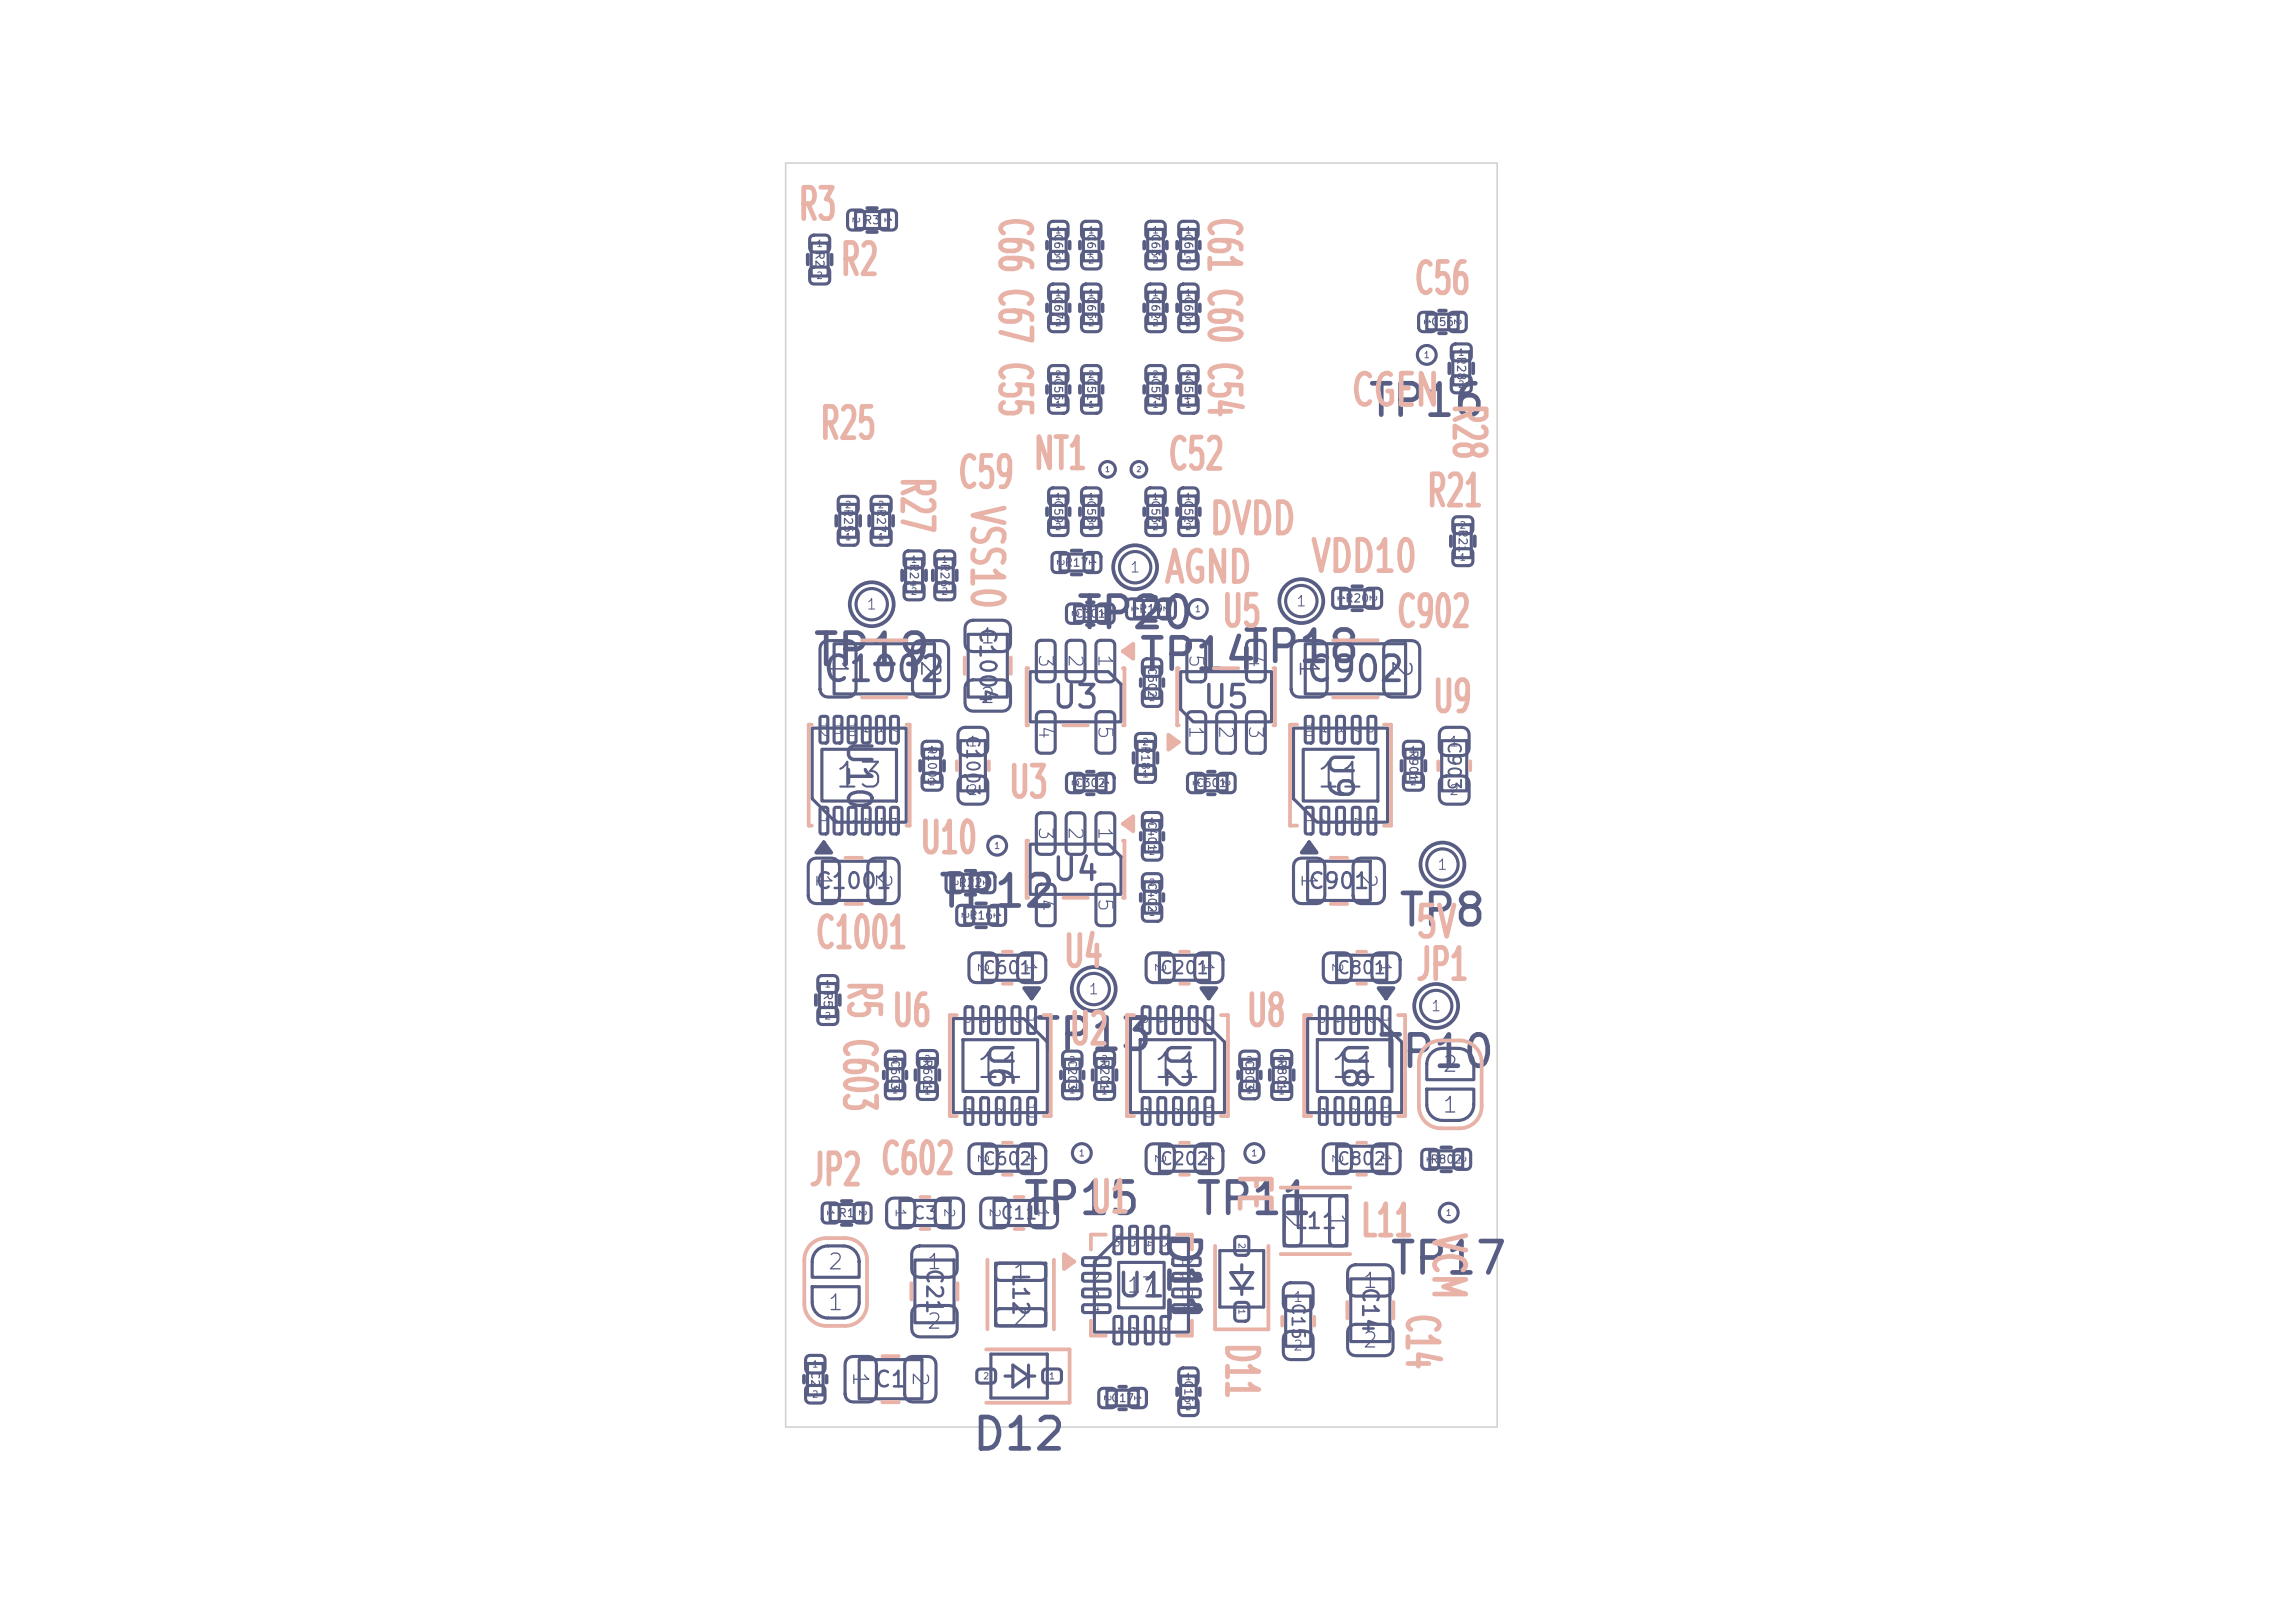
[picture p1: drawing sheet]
<svg xmlns="http://www.w3.org/2000/svg" width="297mm" height="210mm" viewBox="0 0 297 210" stroke-linecap="round" stroke-linejoin="round" font-family="sans-serif">
<defs><g id="words">
<g font-size="4.1" fill="#e8b2a7">
<text x="103.2" y="29.5">R3</text>
<text x="128.3" y="27.9" transform="rotate(90 128.3 27.9)">C66 C67 C55</text>
<text x="155.3" y="27.9" transform="rotate(90 155.3 27.9)">C61 C60 C54</text>
<text x="108.6" y="36.7">R2</text>
<text x="182.9" y="39.1">C56</text>
<text x="174.7" y="53.6">CGEN</text>
<text x="187" y="52.1" transform="rotate(90 187 52.1)">R28</text>
<text x="106" y="57.9">R25</text>
<text x="115.6" y="61.6" transform="rotate(90 115.6 61.6)">R27</text>
<text x="123.8" y="64.2">C59</text>
<text x="124.7" y="65.2" transform="rotate(90 124.7 65.2)">VSS10</text>
<text x="133.6" y="61.8">NT1</text>
<text x="151" y="61.8">C52</text>
<text x="156.4" y="70.2">DVDD</text>
<text x="184.5" y="66.6">R21</text>
<text x="150.5" y="76.5">AGND</text>
<text x="169.5" y="75.1">VDD10</text>
<text x="158" y="82.2">U5</text>
<text x="180.6" y="82.2">C902</text>
<text x="185.3" y="93.2">U9</text>
<text x="130.4" y="104.3">U3</text>
<text x="118.9" y="111.5">U10</text>
<text x="105.4" y="123.8">C1001</text>
<text x="183" y="122.4">5V</text>
<text x="108.7" y="126.8" transform="rotate(90 108.7 126.8)">R5</text>
<text x="137.5" y="126.2">U4</text>
<text x="183.1" y="127.9">JP1</text>
<text x="108.2" y="134.2" transform="rotate(90 108.2 134.2)">C603</text>
<text x="115.3" y="133.9">U6</text>
<text x="138.3" y="136.2">U2</text>
<text x="161.2" y="133.9">U8</text>
<text x="104.6" y="154.4">JP2</text>
<text x="113.8" y="153">C602</text>
<text x="159.3" y="151.6" transform="rotate(90 159.3 151.6)">FE</text>
<text x="141" y="158">U1</text>
<text x="176" y="161">L11</text>
<text x="184.4" y="159.3" transform="rotate(90 184.4 159.3)">VCM</text>
<text x="157.6" y="173.6" transform="rotate(90 157.6 173.6)">D11</text>
<text x="181" y="169.8" transform="rotate(90 181 169.8)">C14</text>
</g>
<g font-size="4.1" fill="#585d84">
<text x="176.8" y="54.9">TP16</text>
<text x="139.1" y="82.4">TP20</text>
<text x="105" y="87.1">TP19</text>
<text x="147.2" y="87.8">TP14</text>
<text x="160.6" y="86.7">TP18</text>
<text x="121.2" y="118.4">TP12</text>
<text x="180.8" y="120.8">TP8</text>
<text x="133.7" y="136.9">TP13</text>
<text x="178" y="139.1">TP10</text>
<text x="132.2" y="158.2">TP15</text>
<text x="150.1" y="159.2" transform="rotate(90 150.1 159.2)">D11</text>
<text x="154.5" y="158.2">TP11</text>
<text x="179.6" y="165.9">TP17</text>
<text x="125.6" y="188.6">D12</text>
</g>
<g font-size="3.2" fill="#585d84">
<text x="106.3" y="89">C1002</text>
<text x="168.8" y="89">C902</text>
<text x="107.8" y="102.8">13</text>
<text x="170.1" y="102.8">11</text>
<text x="126.1" y="140.3">11</text>
<text x="149" y="140.3">11</text>
<text x="171.9" y="140.3">11</text>
</g>
<g font-size="3" fill="#585d84">
<text x="108.9" y="95.5" transform="rotate(90 108.9 95.5)">U10</text>
<text x="171.2" y="97" transform="rotate(90 171.2 97)">U9</text>
<text x="127.1" y="134.5" transform="rotate(90 127.1 134.5)">U6</text>
<text x="150.1" y="134.5" transform="rotate(90 150.1 134.5)">U2</text>
<text x="173" y="134.5" transform="rotate(90 173 134.5)">U8</text>
<text x="144.4" y="168.6">U1</text>
</g>
<g font-size="2.9" fill="#585d84">
<text x="136" y="92.4">U3</text>
<text x="155.5" y="92.4">U5</text>
<text x="136" y="114.7">U4</text>
</g>
<g font-size="2.4" fill="#585d84">
<text x="106.6" y="85.1" transform="rotate(90 106.6 85.1)">1</text>
<text x="118.6" y="85.1" transform="rotate(90 118.6 85.1)">2</text>
<text x="167.6" y="85.1" transform="rotate(90 167.6 85.1)">1</text>
<text x="179.5" y="85.1" transform="rotate(90 179.5 85.1)">2</text>
</g>
<g font-size="2.2" fill="#585d84">
<text x="165.6" y="156.7" transform="rotate(90 165.6 156.7)">2</text>
<text x="171.5" y="156.7" transform="rotate(90 171.5 156.7)">1</text>
<text x="130.8" y="166.2">1</text>
<text x="130.8" y="172.1">2</text>
</g>
<g font-size="2" fill="#585d84">
<text x="126.3" y="81.1" transform="rotate(90 126.3 81.1)">C1004</text>
<text x="126.7" y="83.8">1</text>
<text x="126.7" y="91.5">2</text>
<text x="105.1" y="112.8" transform="rotate(90 105.1 112.8)">1</text>
<text x="112.8" y="112.8" transform="rotate(90 112.8 112.8)">2</text>
<text x="167.9" y="112.8" transform="rotate(90 167.9 112.8)">1</text>
<text x="175.6" y="112.8" transform="rotate(90 175.6 112.8)">2</text>
<text x="105.4" y="115.5">C1001</text>
<text x="169.2" y="115.5">C901</text>
<text x="186.5" y="139.2">2</text>
<text x="186.5" y="144.5">1</text>
<text x="167.3" y="159.5">L11</text>
<text x="107" y="164.8">2</text>
<text x="119.4" y="163.9" transform="rotate(90 119.4 163.9)">C21</text>
<text x="119.8" y="164.7">1</text>
<text x="130.6" y="164.5" transform="rotate(90 130.6 164.5)">L12</text>
<text x="145.6" y="167.8">17</text>
<text x="175.8" y="166.4" transform="rotate(90 175.8 166.4)">C14</text>
<text x="176.2" y="167.2">1</text>
<text x="107" y="170.1">1</text>
<text x="119.8" y="172.4">2</text>
<text x="109.9" y="177.3" transform="rotate(90 109.9 177.3)">1</text>
<text x="113.1" y="180">C1</text>
<text x="117.6" y="177.3" transform="rotate(90 117.6 177.3)">2</text>
<text x="176.2" y="174.9">2</text>
</g>
<g font-size="1.8" fill="#585d84">
<text x="134" y="84.5" transform="rotate(90 134 84.5)">3</text>
<text x="137.8" y="84.5" transform="rotate(90 137.8 84.5)">2</text>
<text x="141.7" y="84.5" transform="rotate(90 141.7 84.5)">1</text>
<text x="153.5" y="84.5" transform="rotate(90 153.5 84.5)">5</text>
<text x="161.2" y="84.5" transform="rotate(90 161.2 84.5)">4</text>
<text x="134" y="93.7" transform="rotate(90 134 93.7)">4</text>
<text x="141.7" y="93.7" transform="rotate(90 141.7 93.7)">5</text>
<text x="153.5" y="93.7" transform="rotate(90 153.5 93.7)">1</text>
<text x="157.3" y="93.7" transform="rotate(90 157.3 93.7)">2</text>
<text x="161.2" y="93.7" transform="rotate(90 161.2 93.7)">3</text>
<text x="134" y="106.8" transform="rotate(90 134 106.8)">3</text>
<text x="137.8" y="106.8" transform="rotate(90 137.8 106.8)">2</text>
<text x="141.7" y="106.8" transform="rotate(90 141.7 106.8)">1</text>
<text x="134" y="116.1" transform="rotate(90 134 116.1)">4</text>
<text x="141.7" y="116.1" transform="rotate(90 141.7 116.1)">5</text>
</g>
<g font-size="1.6" fill="#585d84">
<text x="124.7" y="95" transform="rotate(90 124.7 95)">C1003</text>
<text x="187" y="95.8" transform="rotate(90 187 95.8)">C903</text>
<text x="127.1" y="126.4">C601</text>
<text x="150" y="126.4">C201</text>
<text x="172.9" y="126.4">C801</text>
<text x="127.1" y="151.2">C602</text>
<text x="150" y="151.2">C202</text>
<text x="172.9" y="151.2">C802</text>
<text x="118" y="158.2">C3</text>
<text x="129.4" y="158.2">C11</text>
<text x="166.8" y="168.4" transform="rotate(90 166.8 168.4)">C15</text>
</g>
<g font-size="1.4" fill="#585d84">
<text x="146.1" y="74.4">1</text>
<text x="112" y="79.2">1</text>
<text x="167.6" y="78.8">1</text>
<text x="185.9" y="112.9">1</text>
<text x="140.8" y="129">1</text>
<text x="185.1" y="131.2">1</text>
</g>
<g font-size="1.3" fill="#585d84">
<text x="125.2" y="96.9">1</text>
<text x="187.5" y="96.9">1</text>
<text x="125.2" y="103.2">2</text>
<text x="187.5" y="103.2">2</text>
<text x="126.2" y="124.5" transform="rotate(90 126.2 124.5)">2</text>
<text x="132.5" y="124.5" transform="rotate(90 132.5 124.5)">1</text>
<text x="149.2" y="124.5" transform="rotate(90 149.2 124.5)">2</text>
<text x="155.5" y="124.5" transform="rotate(90 155.5 124.5)">1</text>
<text x="172.1" y="124.5" transform="rotate(90 172.1 124.5)">2</text>
<text x="178.4" y="124.5" transform="rotate(90 178.4 124.5)">1</text>
<text x="126.2" y="149.2" transform="rotate(90 126.2 149.2)">2</text>
<text x="132.5" y="149.2" transform="rotate(90 132.5 149.2)">1</text>
<text x="149.2" y="149.2" transform="rotate(90 149.2 149.2)">2</text>
<text x="155.5" y="149.2" transform="rotate(90 155.5 149.2)">1</text>
<text x="172.1" y="149.2" transform="rotate(90 172.1 149.2)">2</text>
<text x="178.4" y="149.2" transform="rotate(90 178.4 149.2)">1</text>
<text x="115.6" y="156.2" transform="rotate(90 115.6 156.2)">1</text>
<text x="121.9" y="156.2" transform="rotate(90 121.9 156.2)">2</text>
<text x="127.8" y="156.2" transform="rotate(90 127.8 156.2)">2</text>
<text x="134.1" y="156.2" transform="rotate(90 134.1 156.2)">1</text>
<text x="167.3" y="168.8">1</text>
<text x="167.3" y="175.1">2</text>
</g>
<g font-size="1.1" fill="#585d84">
<text x="111.7" y="29.3">R3</text>
<text x="105.3" y="32.4" transform="rotate(90 105.3 32.4)">R2</text>
<text x="188.3" y="46" transform="rotate(90 188.3 46)">R28</text>
<text x="109" y="65.8" transform="rotate(90 109 65.8)">R25</text>
<text x="113.2" y="65.8" transform="rotate(90 113.2 65.8)">R27</text>
<text x="188.5" y="68.4" transform="rotate(90 188.5 68.4)">R21</text>
<text x="117.5" y="72.8" transform="rotate(90 117.5 72.8)">R24</text>
<text x="121.5" y="72.8" transform="rotate(90 121.5 72.8)">R26</text>
<text x="137.7" y="73.6">R17</text>
<text x="147.3" y="79.6">R19</text>
<text x="174" y="78.2">R20</text>
<text x="119.8" y="96.4" transform="rotate(90 119.8 96.4)">R1001</text>
<text x="147.4" y="96.4" transform="rotate(90 147.4 96.4)">R18</text>
<text x="182.1" y="96.9" transform="rotate(90 182.1 96.9)">R901</text>
<text x="124" y="115">R22</text>
<text x="125.3" y="119.2">R16</text>
<text x="106.3" y="128.3" transform="rotate(90 106.3 128.3)">R5</text>
<text x="119.2" y="137" transform="rotate(90 119.2 137)">R601</text>
<text x="142.1" y="137" transform="rotate(90 142.1 137)">R201</text>
<text x="165.1" y="137" transform="rotate(90 165.1 137)">R801</text>
<text x="185" y="150.8">R802</text>
<text x="108.4" y="157.8">R1</text>
</g>
<g font-size="1" fill="#585d84">
<text x="136.2" y="30.1" transform="rotate(90 136.2 30.1)">C66</text>
<text x="140.5" y="30.1" transform="rotate(90 140.5 30.1)">C64</text>
<text x="148.8" y="30.1" transform="rotate(90 148.8 30.1)">C63</text>
<text x="153" y="30.1" transform="rotate(90 153 30.1)">C61</text>
<text x="136.2" y="38.3" transform="rotate(90 136.2 38.3)">C67</text>
<text x="140.5" y="38.3" transform="rotate(90 140.5 38.3)">C65</text>
<text x="148.8" y="38.3" transform="rotate(90 148.8 38.3)">C62</text>
<text x="153" y="38.3" transform="rotate(90 153 38.3)">C60</text>
<text x="185.1" y="42.4">C56</text>
<text x="136.2" y="48.8" transform="rotate(90 136.2 48.8)">C55</text>
<text x="140.5" y="48.8" transform="rotate(90 140.5 48.8)">C51</text>
<text x="148.8" y="48.8" transform="rotate(90 148.8 48.8)">C57</text>
<text x="153" y="48.8" transform="rotate(90 153 48.8)">C54</text>
<text x="136.2" y="64.6" transform="rotate(90 136.2 64.6)">C59</text>
<text x="140.5" y="64.6" transform="rotate(90 140.5 64.6)">C58</text>
<text x="148.8" y="64.6" transform="rotate(90 148.8 64.6)">C53</text>
<text x="153" y="64.6" transform="rotate(90 153 64.6)">C52</text>
<text x="139" y="80.2">C301</text>
<text x="148.3" y="86.3" transform="rotate(90 148.3 86.3)">C502</text>
<text x="105.9" y="93.3" transform="rotate(90 105.9 93.3)">12</text>
<text x="107.7" y="93.3" transform="rotate(90 107.7 93.3)">11</text>
<text x="109.5" y="93.3" transform="rotate(90 109.5 93.3)">10</text>
<text x="111.3" y="93.8" transform="rotate(90 111.3 93.8)">9</text>
<text x="113.2" y="93.8" transform="rotate(90 113.2 93.8)">8</text>
<text x="115" y="93.8" transform="rotate(90 115 93.8)">7</text>
<text x="168.7" y="93.3" transform="rotate(90 168.7 93.3)">10</text>
<text x="170.7" y="93.8" transform="rotate(90 170.7 93.8)">9</text>
<text x="172.7" y="93.8" transform="rotate(90 172.7 93.8)">8</text>
<text x="174.7" y="93.8" transform="rotate(90 174.7 93.8)">7</text>
<text x="176.8" y="93.8" transform="rotate(90 176.8 93.8)">6</text>
<text x="105.9" y="105.6" transform="rotate(90 105.9 105.6)">1</text>
<text x="107.7" y="105.6" transform="rotate(90 107.7 105.6)">2</text>
<text x="109.5" y="105.6" transform="rotate(90 109.5 105.6)">3</text>
<text x="111.3" y="105.6" transform="rotate(90 111.3 105.6)">4</text>
<text x="113.2" y="105.6" transform="rotate(90 113.2 105.6)">5</text>
<text x="115" y="105.6" transform="rotate(90 115 105.6)">6</text>
<text x="139" y="102.1">C302</text>
<text x="148.3" y="106.2" transform="rotate(90 148.3 106.2)">C401</text>
<text x="154.7" y="102.1">C501</text>
<text x="168.7" y="105.6" transform="rotate(90 168.7 105.6)">1</text>
<text x="170.7" y="105.6" transform="rotate(90 170.7 105.6)">2</text>
<text x="172.7" y="105.6" transform="rotate(90 172.7 105.6)">3</text>
<text x="174.7" y="105.6" transform="rotate(90 174.7 105.6)">4</text>
<text x="176.8" y="105.6" transform="rotate(90 176.8 105.6)">5</text>
<text x="148.3" y="114.1" transform="rotate(90 148.3 114.1)">C402</text>
<text x="124.6" y="131.4" transform="rotate(90 124.6 131.4)">5</text>
<text x="126.7" y="131.4" transform="rotate(90 126.7 131.4)">4</text>
<text x="128.7" y="131.4" transform="rotate(90 128.7 131.4)">3</text>
<text x="130.7" y="131.4" transform="rotate(90 130.7 131.4)">2</text>
<text x="132.7" y="131.4" transform="rotate(90 132.7 131.4)">1</text>
<text x="147.6" y="131.4" transform="rotate(90 147.6 131.4)">5</text>
<text x="149.6" y="131.4" transform="rotate(90 149.6 131.4)">4</text>
<text x="151.6" y="131.4" transform="rotate(90 151.6 131.4)">3</text>
<text x="153.6" y="131.4" transform="rotate(90 153.6 131.4)">2</text>
<text x="155.7" y="131.4" transform="rotate(90 155.7 131.4)">1</text>
<text x="170.5" y="131.4" transform="rotate(90 170.5 131.4)">5</text>
<text x="172.5" y="131.4" transform="rotate(90 172.5 131.4)">4</text>
<text x="174.5" y="131.4" transform="rotate(90 174.5 131.4)">3</text>
<text x="176.6" y="131.4" transform="rotate(90 176.6 131.4)">2</text>
<text x="178.6" y="131.4" transform="rotate(90 178.6 131.4)">1</text>
<text x="115.1" y="137" transform="rotate(90 115.1 137)">C603</text>
<text x="138" y="137" transform="rotate(90 138 137)">C203</text>
<text x="160.9" y="137" transform="rotate(90 160.9 137)">C803</text>
<text x="124.6" y="143.2" transform="rotate(90 124.6 143.2)">6</text>
<text x="126.7" y="143.2" transform="rotate(90 126.7 143.2)">7</text>
<text x="128.7" y="143.2" transform="rotate(90 128.7 143.2)">8</text>
<text x="130.7" y="143.2" transform="rotate(90 130.7 143.2)">9</text>
<text x="132.7" y="142.7" transform="rotate(90 132.7 142.7)">10</text>
<text x="147.6" y="143.2" transform="rotate(90 147.6 143.2)">6</text>
<text x="149.6" y="143.2" transform="rotate(90 149.6 143.2)">7</text>
<text x="151.6" y="143.2" transform="rotate(90 151.6 143.2)">8</text>
<text x="153.6" y="143.2" transform="rotate(90 153.6 143.2)">9</text>
<text x="155.7" y="142.7" transform="rotate(90 155.7 142.7)">10</text>
<text x="170.5" y="143.2" transform="rotate(90 170.5 143.2)">6</text>
<text x="172.5" y="143.2" transform="rotate(90 172.5 143.2)">7</text>
<text x="174.5" y="143.2" transform="rotate(90 174.5 143.2)">8</text>
<text x="176.6" y="143.2" transform="rotate(90 176.6 143.2)">9</text>
<text x="178.6" y="142.7" transform="rotate(90 178.6 142.7)">10</text>
<text x="143.9" y="159.4" transform="rotate(90 143.9 159.4)">16</text>
<text x="145.9" y="159.4" transform="rotate(90 145.9 159.4)">15</text>
<text x="148" y="159.4" transform="rotate(90 148 159.4)">14</text>
<text x="150" y="159.4" transform="rotate(90 150 159.4)">13</text>
<text x="141.3" y="164">1</text>
<text x="141.3" y="166">2</text>
<text x="152.5" y="166">11</text>
<text x="152.5" y="164">12</text>
<text x="141.3" y="168.1">3</text>
<text x="141.3" y="170.1">4</text>
<text x="143.9" y="171.5" transform="rotate(90 143.9 171.5)">5</text>
<text x="145.9" y="171.5" transform="rotate(90 145.9 171.5)">6</text>
<text x="148" y="171.5" transform="rotate(90 148 171.5)">7</text>
<text x="150" y="171.5" transform="rotate(90 150 171.5)">8</text>
<text x="152.5" y="168.1">10</text>
<text x="153" y="170.1">9</text>
<text x="104.7" y="177.4" transform="rotate(90 104.7 177.4)">C2</text>
<text x="153" y="178.5" transform="rotate(90 153 178.5)">C16</text>
<text x="143.7" y="181.7">C17</text>
</g>
<g font-size=".9" fill="#585d84">
<text x="110.1" y="28" transform="rotate(90 110.1 28)">2</text>
<text x="114.3" y="28" transform="rotate(90 114.3 28)">1</text>
<text x="105.6" y="32.2">1</text>
<text x="105.6" y="36.3">2</text>
<text x="188.6" y="46.3">1</text>
<text x="188.6" y="50.4">2</text>
<text x="109.3" y="66">2</text>
<text x="113.5" y="66">2</text>
<text x="109.3" y="70.1">1</text>
<text x="113.5" y="70.1">1</text>
<text x="188.8" y="68.6">2</text>
<text x="117.8" y="73">1</text>
<text x="117.8" y="77.2">2</text>
<text x="121.8" y="73">1</text>
<text x="121.8" y="77.2">2</text>
<text x="136.6" y="72.3" transform="rotate(90 136.6 72.3)">2</text>
<text x="140.7" y="72.3" transform="rotate(90 140.7 72.3)">1</text>
<text x="172.9" y="76.9" transform="rotate(90 172.9 76.9)">1</text>
<text x="177" y="76.9" transform="rotate(90 177 76.9)">2</text>
<text x="188.8" y="72.8">1</text>
<text x="146.2" y="78.3" transform="rotate(90 146.2 78.3)">1</text>
<text x="150.4" y="78.3" transform="rotate(90 150.4 78.3)">2</text>
<text x="120.1" y="97.7">1</text>
<text x="120.1" y="101.8">2</text>
<text x="147.7" y="100.8">1</text>
<text x="147.7" y="96.7">2</text>
<text x="182.4" y="97.7">1</text>
<text x="182.4" y="101.8">2</text>
<text x="122.9" y="113.7" transform="rotate(90 122.9 113.7)">2</text>
<text x="127" y="113.7" transform="rotate(90 127 113.7)">1</text>
<text x="124.2" y="117.9" transform="rotate(90 124.2 117.9)">2</text>
<text x="128.4" y="117.9" transform="rotate(90 128.4 117.9)">1</text>
<text x="106.6" y="128">1</text>
<text x="106.6" y="132.1">2</text>
<text x="119.5" y="137.7">2</text>
<text x="142.4" y="137.7">2</text>
<text x="165.4" y="137.7">2</text>
<text x="119.5" y="141.8">1</text>
<text x="142.4" y="141.8">1</text>
<text x="165.4" y="141.8">1</text>
<text x="184.4" y="149.5" transform="rotate(90 184.4 149.5)">1</text>
<text x="188.6" y="149.5" transform="rotate(90 188.6 149.5)">2</text>
<text x="106.8" y="156.5" transform="rotate(90 106.8 156.5)">1</text>
<text x="111" y="156.5" transform="rotate(90 111 156.5)">2</text>
</g>
<g font-size=".8" fill="#585d84">
<text x="136.5" y="30.4">1</text>
<text x="136.5" y="34.3">2</text>
<text x="140.7" y="30.4">1</text>
<text x="140.7" y="34.3">2</text>
<text x="149.1" y="30.4">1</text>
<text x="149.1" y="34.3">2</text>
<text x="153.3" y="30.4">1</text>
<text x="153.3" y="34.3">2</text>
<text x="136.5" y="38.5">1</text>
<text x="140.7" y="38.5">1</text>
<text x="149.1" y="38.5">1</text>
<text x="153.3" y="38.5">1</text>
<text x="184.1" y="41.2" transform="rotate(90 184.1 41.2)">1</text>
<text x="188" y="41.2" transform="rotate(90 188 41.2)">2</text>
<text x="136.5" y="42.4">2</text>
<text x="140.7" y="42.4">2</text>
<text x="149.1" y="42.4">2</text>
<text x="153.3" y="42.4">2</text>
<text x="184.2" y="46.5">1</text>
<text x="136.5" y="53">1</text>
<text x="136.5" y="49.1">2</text>
<text x="140.7" y="53">1</text>
<text x="140.7" y="49.1">2</text>
<text x="149.1" y="53">1</text>
<text x="149.1" y="49.1">2</text>
<text x="153.3" y="53">1</text>
<text x="153.3" y="49.1">2</text>
<text x="136.5" y="64.9">1</text>
<text x="140.7" y="64.9">1</text>
<text x="149.1" y="64.9">1</text>
<text x="153.3" y="64.9">1</text>
<text x="136.5" y="68.8">2</text>
<text x="140.7" y="68.8">2</text>
<text x="149.1" y="68.8">2</text>
<text x="153.3" y="68.8">2</text>
<text x="138.5" y="78.9" transform="rotate(90 138.5 78.9)">2</text>
<text x="142.4" y="78.9" transform="rotate(90 142.4 78.9)">1</text>
<text x="154.6" y="79.4">1</text>
<text x="148.6" y="87">1</text>
<text x="148.6" y="90.9">2</text>
<text x="138.5" y="100.8" transform="rotate(90 138.5 100.8)">2</text>
<text x="142.4" y="100.8" transform="rotate(90 142.4 100.8)">1</text>
<text x="154.2" y="100.8" transform="rotate(90 154.2 100.8)">1</text>
<text x="158.1" y="100.8" transform="rotate(90 158.1 100.8)">2</text>
<text x="148.6" y="106.9">1</text>
<text x="128.6" y="110">1</text>
<text x="148.6" y="110.8">2</text>
<text x="148.6" y="118.7">1</text>
<text x="148.6" y="114.8">2</text>
<text x="115.4" y="137.8">2</text>
<text x="138.3" y="137.8">2</text>
<text x="161.2" y="137.8">2</text>
<text x="115.4" y="141.7">1</text>
<text x="138.3" y="141.7">1</text>
<text x="161.2" y="141.7">1</text>
<text x="139.5" y="149.8">1</text>
<text x="161.9" y="149.8">1</text>
<text x="160.1" y="160.7" transform="rotate(90 160.1 160.7)">2</text>
<text x="187" y="157.5">1</text>
<text x="160.1" y="169.3" transform="rotate(90 160.1 169.3)">1</text>
<text x="105" y="177.2">1</text>
<text x="127.2" y="178.7">2</text>
<text x="135.7" y="178.7">1</text>
<text x="153.3" y="178.8">1</text>
<text x="105" y="181">2</text>
<text x="142.7" y="180.4" transform="rotate(90 142.7 180.4)">2</text>
<text x="146.6" y="180.4" transform="rotate(90 146.6 180.4)">1</text>
<text x="153.3" y="182.7">2</text>
</g>
<g font-size=".7" fill="#585d84">
<text x="142.9" y="61.2">1</text>
<text x="147" y="61.2">2</text>
</g>
</g></defs>
<path d="M101.7 21.1h92.1v163.6h-92.1z" fill="none" stroke="#d0d2cd" stroke-width=".2"/>
<g fill="none" stroke="#585d84" stroke-width=".49">
<path d="M135.5 49.9v.9M138.4 49.9v.9M139.8 49.9v.9M142.7 49.9v.9M186.2 40.2h.9M186.2 43.1h.9M187.6 47v1.3M190.6 47v1.3M135.5 65.8v.9M138.4 65.8v.9M148.1 65.8v.9M148.3 77.3h1.3"/>
<path d="M151 65.8v.9M119.1 98.5v1.2M122.2 98.5v1.2M148.3 80.3h1.3M105.6 128.8v1.2M108.7 128.8v1.2M114.4 138.7v.8M117.3 138.7v.8M155.5 127.9h1.9l-1 1.3zM164.3 138.5v1.2M167.4 138.5v1.2M186.5 148.5h1.3"/>
<path d="M186.5 151.6h1.3"/>
</g>
<g fill="none" stroke="#585d84" stroke-width=".41">
<path d="M135.9 48.4h2.1v4h-2.1zM140.2 48.4h2v4h-2zM184.6 40.6h4.1v2.1h-4.1zM188 45.5h2.2v4.3h-2.2zM135.9 64.2h2.1v4h-2.1zM146.8 77.7h4.3v2.2h-4.3zM148.5 64.2h2.1v4h-2.1zM119.5 97h2.2v4.2h-2.2zM186.6 95.8h3.2v6.5h-3.2zM106 127.3h2.2v4.2h-2.2zM114.8 137.1h2.1v4h-2.1zM164.8 137h2.2v4.2h-2.2z"/>
<path d="M127.1 148.3h6.5v3.3h-6.5zM185 148.9h4.3v2.2h-4.3z"/>
</g>
<path d="M155.5 127.9h1.9l-1 1.3z" fill="#585d84"/>
<g fill="none" stroke="#585d84" stroke-width=".41">
<path d="M105 31.5h2.2v4.2h-2.2zM110.7 27.4h4.3v2.2h-4.3zM135.9 37.8h2.1v4.1h-2.1zM140.2 37.8h2v4.1h-2zM148.5 29.7h2.1v4h-2.1zM152.8 29.7h2v4h-2zM148.5 48.4h2.1v4h-2.1zM152.8 48.4h2v4h-2zM108.7 65.3h2.2v4.2h-2.2zM112.9 65.3h2.2v4.2h-2.2zM117.2 72.3h2.2v4.3h-2.2zM121.2 72.3h2.2v4.3h-2.2z"/>
<path d="M139.1 78.4h4v2h-4zM140.2 64.2h2v4h-2zM152.8 64.2h2v4h-2zM107.9 83.3h13v6.5h-13zM125.3 82.1h5.1v8.1h-5.1zM133.3 86.9h10.2l1.6 1.6v4.9h-11.8zM148.1 86.3h2v4.1h-2zM152.8 86.9h11.8v6.5h-10.2l-1.6-1.6zM181.8 97h2.2v4.2h-2.2zM106.4 111.4h8.1v5.1h-8.1zM123.5 113.1h4.2v2.2h-4.2zM139.1 100.3h4v2h-4z"/>
<path d="M148.1 106.2h2v4h-2zM154.7 100.3h4.1v2h-4.1zM127.1 123.6h6.5v3.2h-6.5zM146.3 131.8h9.1l3.1 3v9.2h-12.2zM173 123.6h6.5v3.2h-6.5zM116.5 155.3h6.5v3.3h-6.5zM150 148.3h6.5v3.3h-6.5zM166.2 154.7h8.1v6.5h-8.1zM173 148.3h6.5v3.3h-6.5zM104.5 176.4h2v4.1h-2zM128.2 175.2h7.3v5.7h-7.3zM128.8 163.4h6.5v8.2h-6.5z"/>
<path d="M130.1 178.1h1M131.1 176.6l2 1.5-2 1.4zM133.1 178.1h.8M133.1 176.6v2.9M141.6 163.2l3.1-3h9.1v12.2h-12.2zM143.2 179.9h4.1v2h-4.1zM152.8 178.1h2v4h-2zM166.4 167.7h3.2v6.5h-3.2zM174.8 165.5h5.1v8.1h-5.1z"/>
</g>
<g fill="none" stroke="#585d84" stroke-width=".49">
<path d="M104.5 33v1.2M107.6 33v1.2M112.2 26.9h1.3M112.2 30h1.3M135.5 39.4v.9M138.4 39.4v.9M139.8 39.4v.9M142.7 39.4v.9M148.1 31.3v.9M151 31.3v.9M152.3 31.3v.9M155.3 31.3v.9"/>
<path d="M148.1 49.9v.9M151 49.9v.9M152.3 49.9v.9M155.3 49.9v.9M108.2 66.8v1.2M111.3 66.8v1.2M112.5 66.8v1.2M115.6 66.8v1.2M116.7 73.8v1.3M119.8 73.8v1.3M120.7 73.8v1.3M123.8 73.8v1.3"/>
<path d="M139.8 65.8v.9M140.7 77.9h.8M142.7 65.8v.9M152.3 65.8v.9M155.3 65.8v.9M140.7 80.9h.8M140.7 99.9h.8M147.6 87.9v.9M150.6 87.9v.9M156.3 99.9h.9M181.4 98.5v1.2M184.5 98.5v1.2"/>
<path d="M125 112.7h1.2M125 115.8h1.2M140.7 102.8h.8M147.6 107.8v.9M150.6 107.8v.9M156.3 102.8h.9M169.4 109l1 1.3h-1.9zM104 178v.9M107 178v.9M144.8 179.4h.9M152.3 179.6v.9M155.3 179.6v.9"/>
<path d="M144.8 182.4h.9"/>
<circle cx="146.9" cy="73.4" r="2.84"/>
<circle cx="168.4" cy="77.8" r="2.84"/>
</g>
<path d="M169.4 109l1 1.3h-1.9z" fill="#585d84"/>
<path d="M135.9 29.7h2.1v4h-2.1zM167.4 94.2h12.2v12.2h-9.2l-3-3.1zM148.1 114.1h2v4.1h-2z" fill="none" stroke="#585d84" stroke-width=".41"/>
<path d="M135.5 31.3v.9M138.4 31.3v.9M106.6 109l1 1.3h-2zM147.6 115.7v.9M150.6 115.7v.9" fill="none" stroke="#585d84" stroke-width=".49"/>
<path d="M106.6 109l1 1.3h-2z" fill="#585d84"/>
<path d="M152.8 37.8h2v4.1h-2zM105.1 94.2h12.2v12.2h-9.2l-3-3.1zM124.3 95.8h3.2v6.5h-3.2zM124.8 117.3h4.3v2.2h-4.3zM141.8 137h2.2v4.2h-2.2zM160.7 137.1h2v4h-2zM128.6 155.3h6.5v3.3h-6.5zM111.2 175.9h8.1v5.1h-8.1z" fill="none" stroke="#585d84" stroke-width=".41"/>
<g fill="none" stroke="#585d84" stroke-width=".49">
<path d="M152.3 39.4v.9M155.3 39.4v.9M126.4 116.9h1.2M126.4 120h1.2M132.5 127.9h2l-1 1.3zM141.4 138.5v1.2M144.5 138.5v1.2M160.2 138.7v.8M163.2 138.7v.8"/>
<circle cx="186.7" cy="111.9" r="2.84"/>
</g>
<path d="M132.5 127.9h2l-1 1.3z" fill="#585d84"/>
<path d="M140.2 29.7h2v4h-2zM148.5 37.8h2.1v4.1h-2.1zM137.2 71.7h4.2v2.2h-4.2zM147.1 95.9h2.2v4.3h-2.2zM133.3 109.2h10.2l1.6 1.7v4.8h-11.8zM169.2 111.4h8.1v5.1h-8.1zM123.4 131.8h9.1l3 3v9.2h-12.1zM107.4 155.9h4.3v2.1h-4.3zM118.4 163h5.1v8.2h-5.1z" fill="none" stroke="#585d84" stroke-width=".41"/>
<path d="M139.8 31.3v.9M142.7 31.3v.9M148.1 39.4v.9M151 39.4v.9M138.7 71.2h1.2M138.7 74.3h1.2M146.7 97.4v1.3M149.8 97.4v1.3M178.4 127.9h1.9l-.9 1.3zM108.9 155.4h1.3M108.9 158.5h1.3" fill="none" stroke="#585d84" stroke-width=".49"/>
<path d="M178.4 127.9h1.9l-.9 1.3z" fill="#585d84"/>
<g fill="none" stroke="#585d84" stroke-width=".41">
<path d="M104.9 30.6l.4-.2h1.5a.55 .55 0 0 1 .6 .6v1.1a.55 .55 0 0 1-.6 .5h-1.5a.55 .55 0 0 1-.5-.5v-1.1zM104.9 34.7l.4-.1h1.5a.55 .55 0 0 1 .6 .5v1.1a.55 .55 0 0 1-.6 .6h-1.5a.55 .55 0 0 1-.5-.6v-1.1zM109.8 27.3l.4-.1h1.1a.55 .55 0 0 1 .6 .5v1.5a.55 .55 0 0 1-.6 .6h-1.1a.55 .55 0 0 1-.5-.6v-1.5zM114 27.3l.4-.1h1.1a.55 .55 0 0 1 .5 .5v1.5a.55 .55 0 0 1-.5 .6h-1.1a.55 .55 0 0 1-.6-.6v-1.5zM135.9 36.9l.4-.1h1.3a.57 .57 0 0 1 .6 .5v1.2a.57 .57 0 0 1-.6 .5h-1.3a.57 .57 0 0 1-.6-.5v-1.2zM135.9 28.8l.4-.2h1.3a.57 .57 0 0 1 .6 .6v1.1a.57 .57 0 0 1-.6 .6h-1.3a.57 .57 0 0 1-.6-.6v-1.1zM135.9 32.7l.4-.2h1.3a.57 .57 0 0 1 .6 .6v1.1a.57 .57 0 0 1-.6 .6h-1.3a.57 .57 0 0 1-.6-.6v-1.1zM140.1 36.9l.4-.1h1.4a.57 .57 0 0 1 .6 .5v1.2a.57 .57 0 0 1-.6 .5h-1.4a.57 .57 0 0 1-.5-.5v-1.2zM140.1 28.8l.4-.2h1.4a.57 .57 0 0 1 .6 .6v1.1a.57 .57 0 0 1-.6 .6h-1.4a.57 .57 0 0 1-.5-.6v-1.1zM140.1 32.7l.4-.2h1.4a.57 .57 0 0 1 .6 .6v1.1a.57 .57 0 0 1-.6 .6h-1.4a.57 .57 0 0 1-.5-.6v-1.1zM148.4 28.8l.4-.2h1.4a.57 .57 0 0 1 .6 .6v1.1a.57 .57 0 0 1-.6 .6h-1.4a.57 .57 0 0 1-.5-.6v-1.1zM148.4 32.7l.4-.2h1.4a.57 .57 0 0 1 .6 .6v1.1a.57 .57 0 0 1-.6 .6h-1.4a.57 .57 0 0 1-.5-.6v-1.1z"/>
<path d="M148.4 36.9l.4-.1h1.4a.57 .57 0 0 1 .6 .5v1.2a.57 .57 0 0 1-.6 .5h-1.4a.57 .57 0 0 1-.5-.5v-1.2zM152.7 28.8l.4-.2h1.4a.57 .57 0 0 1 .6 .6v1.1a.57 .57 0 0 1-.6 .6h-1.4a.57 .57 0 0 1-.6-.6v-1.1zM152.7 32.7l.4-.2h1.4a.57 .57 0 0 1 .6 .6v1.1a.57 .57 0 0 1-.6 .6h-1.4a.57 .57 0 0 1-.6-.6v-1.1zM152.7 36.9l.4-.1h1.4a.57 .57 0 0 1 .6 .5v1.2a.57 .57 0 0 1-.6 .5h-1.4a.57 .57 0 0 1-.6-.5v-1.2zM135.9 51.4l.4-.2h1.3a.57 .57 0 0 1 .6 .6v1.1a.57 .57 0 0 1-.6 .6h-1.3a.57 .57 0 0 1-.6-.6v-1.1zM135.9 47.5l.4-.2h1.3a.57 .57 0 0 1 .6 .6v1.1a.57 .57 0 0 1-.6 .6h-1.3a.57 .57 0 0 1-.6-.6v-1.1zM135.9 40.8l.4-.2h1.3a.57 .57 0 0 1 .6 .6v1.2a.57 .57 0 0 1-.6 .5h-1.3a.57 .57 0 0 1-.6-.5v-1.2zM140.1 51.4l.4-.2h1.4a.57 .57 0 0 1 .6 .6v1.1a.57 .57 0 0 1-.6 .6h-1.4a.57 .57 0 0 1-.5-.6v-1.1zM140.1 47.5l.4-.2h1.4a.57 .57 0 0 1 .6 .6v1.1a.57 .57 0 0 1-.6 .6h-1.4a.57 .57 0 0 1-.5-.6v-1.1zM140.1 40.8l.4-.2h1.4a.57 .57 0 0 1 .6 .6v1.2a.57 .57 0 0 1-.6 .5h-1.4a.57 .57 0 0 1-.5-.5v-1.2zM148.4 51.4l.4-.2h1.4a.57 .57 0 0 1 .6 .6v1.1a.57 .57 0 0 1-.6 .6h-1.4a.57 .57 0 0 1-.5-.6v-1.1zM148.4 47.5l.4-.2h1.4a.57 .57 0 0 1 .6 .6v1.1a.57 .57 0 0 1-.6 .6h-1.4a.57 .57 0 0 1-.5-.6v-1.1z"/>
<path d="M148.4 40.8l.4-.2h1.4a.57 .57 0 0 1 .6 .6v1.2a.57 .57 0 0 1-.6 .5h-1.4a.57 .57 0 0 1-.5-.5v-1.2zM152.7 51.4l.4-.2h1.4a.57 .57 0 0 1 .6 .6v1.1a.57 .57 0 0 1-.6 .6h-1.4a.57 .57 0 0 1-.6-.6v-1.1zM152.7 47.5l.4-.2h1.4a.57 .57 0 0 1 .6 .6v1.1a.57 .57 0 0 1-.6 .6h-1.4a.57 .57 0 0 1-.6-.6v-1.1zM152.7 40.8l.4-.2h1.4a.57 .57 0 0 1 .6 .6v1.2a.57 .57 0 0 1-.6 .5h-1.4a.57 .57 0 0 1-.6-.5v-1.2zM183.8 40.6l.4-.2h1.1a.57 .57 0 0 1 .6 .6v1.4a.57 .57 0 0 1-.6 .5h-1.1a.57 .57 0 0 1-.6-.5v-1.4zM187.6 40.6l.5-.2h1.1a.57 .57 0 0 1 .6 .6v1.4a.57 .57 0 0 1-.6 .5h-1.1a.57 .57 0 0 1-.6-.5v-1.4zM188 44.7l.4-.2h1.5a.55 .55 0 0 1 .5 .5v1.1a.55 .55 0 0 1-.5 .6h-1.5a.55 .55 0 0 1-.6-.6v-1.1zM188 48.8l.4-.2h1.5a.55 .55 0 0 1 .5 .6v1.1a.55 .55 0 0 1-.5 .5h-1.5a.55 .55 0 0 1-.6-.5v-1.1zM108.6 68.5l.4-.1h1.5a.55 .55 0 0 1 .6 .5v1.1a.55 .55 0 0 1-.6 .6h-1.5a.55 .55 0 0 1-.5-.6v-1.1zM108.6 64.4l.4-.2h1.5a.55 .55 0 0 1 .6 .6v1.1a.55 .55 0 0 1-.6 .5h-1.5a.55 .55 0 0 1-.5-.5v-1.1zM112.9 68.5l.4-.1h1.5a.55 .55 0 0 1 .5 .5v1.1a.55 .55 0 0 1-.5 .6h-1.5a.55 .55 0 0 1-.6-.6v-1.1zM112.9 64.4l.4-.2h1.5a.55 .55 0 0 1 .5 .6v1.1a.55 .55 0 0 1-.5 .5h-1.5a.55 .55 0 0 1-.6-.5v-1.1z"/>
<path d="M117.2 71.4l.3-.1h1.5a.55 .55 0 0 1 .6 .5v1.1a.55 .55 0 0 1-.6 .6h-1.5a.55 .55 0 0 1-.5-.6v-1.1zM117.2 75.6l.3-.2h1.5a.55 .55 0 0 1 .6 .6v1.1a.55 .55 0 0 1-.6 .5h-1.5a.55 .55 0 0 1-.5-.5v-1.1zM121.1 71.4l.4-.1h1.5a.55 .55 0 0 1 .6 .5v1.1a.55 .55 0 0 1-.6 .6h-1.5a.55 .55 0 0 1-.5-.6v-1.1zM121.1 75.6l.4-.2h1.5a.55 .55 0 0 1 .6 .6v1.1a.55 .55 0 0 1-.6 .5h-1.5a.55 .55 0 0 1-.5-.5v-1.1zM135.9 63.3l.4-.2h1.3a.57 .57 0 0 1 .6 .6v1.1a.57 .57 0 0 1-.6 .6h-1.3a.57 .57 0 0 1-.6-.6v-1.1zM135.9 67.2l.4-.2h1.3a.57 .57 0 0 1 .6 .6v1.1a.57 .57 0 0 1-.6 .6h-1.3a.57 .57 0 0 1-.6-.6v-1.1zM136.3 71.6l.4-.1h1.1a.55 .55 0 0 1 .5 .5v1.5a.55 .55 0 0 1-.5 .6h-1.1a.55 .55 0 0 1-.6-.6v-1.5zM138.2 78.3l.4-.2h1.1a.57 .57 0 0 1 .6 .6v1.4a.57 .57 0 0 1-.6 .6h-1.1a.57 .57 0 0 1-.6-.6v-1.4zM140.1 63.3l.4-.2h1.4a.57 .57 0 0 1 .6 .6v1.1a.57 .57 0 0 1-.6 .6h-1.4a.57 .57 0 0 1-.5-.6v-1.1zM140.1 67.2l.4-.2h1.4a.57 .57 0 0 1 .6 .6v1.1a.57 .57 0 0 1-.6 .6h-1.4a.57 .57 0 0 1-.5-.6v-1.1zM140.4 71.6l.4-.1h1.1a.55 .55 0 0 1 .6 .5v1.5a.55 .55 0 0 1-.6 .6h-1.1a.55 .55 0 0 1-.5-.6v-1.5zM142.1 78.3l.4-.2h1.1a.57 .57 0 0 1 .6 .6v1.4a.57 .57 0 0 1-.6 .6h-1.1a.57 .57 0 0 1-.6-.6v-1.4z"/>
<path d="M145.9 77.7l.4-.2h1.1a.55 .55 0 0 1 .6 .5v1.5a.55 .55 0 0 1-.6 .6h-1.1a.55 .55 0 0 1-.5-.6v-1.5zM148.4 63.3l.4-.2h1.4a.57 .57 0 0 1 .6 .6v1.1a.57 .57 0 0 1-.6 .6h-1.4a.57 .57 0 0 1-.5-.6v-1.1zM148.4 67.2l.4-.2h1.4a.57 .57 0 0 1 .6 .6v1.1a.57 .57 0 0 1-.6 .6h-1.4a.57 .57 0 0 1-.5-.6v-1.1zM150.1 77.7l.4-.2h1.1a.55 .55 0 0 1 .5 .5v1.5a.55 .55 0 0 1-.5 .6h-1.1a.55 .55 0 0 1-.6-.6v-1.5zM152.7 63.3l.4-.2h1.4a.57 .57 0 0 1 .6 .6v1.1a.57 .57 0 0 1-.6 .6h-1.4a.57 .57 0 0 1-.6-.6v-1.1zM152.7 67.2l.4-.2h1.4a.57 .57 0 0 1 .6 .6v1.1a.57 .57 0 0 1-.6 .6h-1.4a.57 .57 0 0 1-.6-.6v-1.1zM172.6 76.3l.4-.2h1.1a.55 .55 0 0 1 .6 .6v1.5a.55 .55 0 0 1-.6 .5h-1.1a.55 .55 0 0 1-.5-.5v-1.5zM173.5 76.3h4.3v2.2h-4.3zM176.8 76.3l.4-.2h1.1a.55 .55 0 0 1 .5 .6v1.5a.55 .55 0 0 1-.5 .5h-1.1a.55 .55 0 0 1-.6-.5v-1.5zM188.2 71.2l.4-.2h1.5a.55 .55 0 0 1 .5 .5v1.1a.55 .55 0 0 1-.5 .6h-1.5a.55 .55 0 0 1-.6-.6v-1.1zM188.2 67l.4-.1h1.5a.55 .55 0 0 1 .5 .5v1.1a.55 .55 0 0 1-.5 .6h-1.5a.55 .55 0 0 1-.6-.6v-1.1zM188.2 67.9h2.2v4.3h-2.2z"/>
<path d="M106.2 92.8l.7-.1 .2 .1v3.1l-.1 .2h-.6l-.3-.1v-3.1zM106.4 97h9.6v6.6h-9.6zM106.4 83.2l.3-.2 .4-.1h2.7a1.01 1.01 0 0 1 1 1v5.3a1.01 1.01 0 0 1-1 1h-2.7a1.01 1.01 0 0 1-1-1v-5.3l.1-.4zM108 92.8l.7-.1 .2 .1 .1 3.1-.2 .2h-.6l-.2-.1-.1-3.1zM109.8 92.8l.7-.1 .3 .1v3.1l-.2 .2h-.6l-.2-.1v-3.1zM111.7 92.8l.7-.1 .2 .1v3.1l-.1 .2h-.7l-.2-.1v-3.1zM113.5 92.8l.7-.1 .2 .1v3.1l-.1 .2h-.6l-.3-.1v-3.1zM115.3 92.8l.7-.1 .2 .1 .1 3.1-.2 .2h-.6l-.2-.1-.1-3.1zM118.4 83.2l.3-.2 .4-.1h2.6a1.01 1.01 0 0 1 1.1 1v5.3a1.01 1.01 0 0 1-1.1 1h-2.6a1.01 1.01 0 0 1-1-1v-5.3l.1-.4zM119.5 96.1l.4-.2h1.5a.55 .55 0 0 1 .5 .6v1.1a.55 .55 0 0 1-.5 .5h-1.5a.55 .55 0 0 1-.6-.5v-1.1zM124.2 94.4l.3-.2 .4-.1h2a.91 .91 0 0 1 .9 .9v1.9a.91 .91 0 0 1-.9 .9h-2a.91 .91 0 0 1-.9-.9v-1.9v-.3zM125.2 80.6l.3-.3h.4h3.9a1.01 1.01 0 0 1 1 1v2a1.01 1.01 0 0 1-1 1h-3.9a1.01 1.01 0 0 1-1-1v-2l.1-.4z"/>
<path d="M125.2 88.3l.3-.3h.4h3.9a1.01 1.01 0 0 1 1 1v2a1.01 1.01 0 0 1-1 1h-3.9a1.01 1.01 0 0 1-1-1v-2l.1-.4zM134.3 83l.4-.1h1.2a.61 .61 0 0 1 .7 .6v4.1a.61 .61 0 0 1-.7 .6h-1.2a.61 .61 0 0 1-.6-.6v-4.1zM134.3 92.3l.4-.2h1.2a.61 .61 0 0 1 .7 .6v4.2a.61 .61 0 0 1-.7 .6h-1.2a.61 .61 0 0 1-.6-.6v-4.2zM138.2 83l.4-.1h1.2a.61 .61 0 0 1 .6 .6v4.1a.61 .61 0 0 1-.6 .6h-1.2a.61 .61 0 0 1-.6-.6v-4.1zM142 83l.4-.1h1.3a.61 .61 0 0 1 .6 .6v4.1a.61 .61 0 0 1-.6 .6h-1.3a.61 .61 0 0 1-.6-.6v-4.1zM142 92.3l.4-.2h1.3a.61 .61 0 0 1 .6 .6v4.2a.61 .61 0 0 1-.6 .6h-1.3a.61 .61 0 0 1-.6-.6v-4.2zM147.1 99.2l.4-.2h1.5a.55 .55 0 0 1 .5 .6v1.1a.55 .55 0 0 1-.5 .5h-1.5a.55 .55 0 0 1-.6-.5v-1.1zM147.1 95.1l.4-.2h1.5a.55 .55 0 0 1 .5 .6v1a.55 .55 0 0 1-.5 .6h-1.5a.55 .55 0 0 1-.6-.6v-1zM148 85.4l.4-.2h1.4a.57 .57 0 0 1 .6 .6v1.2a.57 .57 0 0 1-.6 .5h-1.4a.57 .57 0 0 1-.6-.5v-1.2zM148 89.3l.4-.2h1.4a.57 .57 0 0 1 .6 .6v1.1a.57 .57 0 0 1-.6 .6h-1.4a.57 .57 0 0 1-.6-.6v-1.1zM153.8 92.3l.4-.2h1.2a.61 .61 0 0 1 .6 .6v4.2a.61 .61 0 0 1-.6 .6h-1.2a.61 .61 0 0 1-.6-.6v-4.2zM153.8 83l.4-.1h1.2a.61 .61 0 0 1 .6 .6v4.1a.61 .61 0 0 1-.6 .6h-1.2a.61 .61 0 0 1-.6-.6v-4.1z"/>
<path d="M157.6 92.3l.5-.2h1.2a.61 .61 0 0 1 .6 .6v4.2a.61 .61 0 0 1-.6 .6h-1.2a.61 .61 0 0 1-.6-.6v-4.2zM161.5 92.3l.4-.2h1.2a.61 .61 0 0 1 .6 .6v4.2a.61 .61 0 0 1-.6 .6h-1.2a.61 .61 0 0 1-.6-.6v-4.2zM161.5 83l.4-.1h1.2a.61 .61 0 0 1 .6 .6v4.1a.61 .61 0 0 1-.6 .6h-1.2a.61 .61 0 0 1-.6-.6v-4.1zM167.4 83.2l.3-.2 .4-.1h2.6a1.01 1.01 0 0 1 1.1 1v5.3a1.01 1.01 0 0 1-1.1 1h-2.6a1.01 1.01 0 0 1-1-1v-5.3l.1-.4zM168.7 97h9.6v6.6h-9.6zM168.9 83.3h13v6.5h-13zM169 92.8l.7-.1 .2 .1v3.1l-.1 .2h-.6l-.3-.1v-3.1zM171 92.8l.7-.1 .2 .1 .1 3.1-.2 .2h-.6l-.2-.1-.1-3.1zM173 92.8l.7-.1 .3 .1v3.1l-.2 .2h-.6l-.2-.1v-3.1zM175.1 92.8l.7-.1 .2 .1v3.1l-.1 .2h-.6l-.3-.1v-3.1zM177.1 92.8l.7-.1 .2 .1v3.1l-.1 .2h-.6l-.2-.1-.1-3.1zM179.4 83.2l.3-.2 .4-.1h2.6a1.01 1.01 0 0 1 1 1v5.3a1.01 1.01 0 0 1-1 1h-2.6a1.01 1.01 0 0 1-1-1v-5.3v-.4z"/>
<path d="M181.8 96.1l.4-.2h1.5a.55 .55 0 0 1 .5 .6v1.1a.55 .55 0 0 1-.5 .5h-1.5a.55 .55 0 0 1-.6-.5v-1.1zM186.5 94.4l.3-.2 .4-.1h2a.91 .91 0 0 1 .9 .9v1.9a.91 .91 0 0 1-.9 .9h-2a.91 .91 0 0 1-.9-.9v-1.9v-.3zM104.9 111.3l.3-.2 .4-.1h2a1.01 1.01 0 0 1 1.1 1.1v3.8a1.01 1.01 0 0 1-1.1 1h-2a1.01 1.01 0 0 1-1-1v-3.8l.1-.4zM106.2 104.5h.7l.2 .1v3.1l-.1 .2h-.6l-.3-.1v-3.1zM108 104.5h.7l.2 .1 .1 3.1-.2 .2h-.6l-.2-.1-.1-3.1zM109.8 104.5h.7l.3 .1v3.1l-.2 .2h-.6l-.2-.1v-3.1zM111.7 104.5h.7l.2 .1v3.1l-.1 .2h-.7l-.2-.1v-3.1zM112.6 111.3l.3-.2 .4-.1h2a1.01 1.01 0 0 1 1.1 1.1v3.8a1.01 1.01 0 0 1-1.1 1h-2a1.01 1.01 0 0 1-1-1v-3.8l.1-.4zM113.5 104.5h.7l.2 .1v3.1l-.1 .2h-.6l-.3-.1v-3.1zM115.3 104.5h.7l.2 .1 .1 3.1-.2 .2h-.6l-.2-.1-.1-3.1zM119.5 100.2l.4-.1h1.5a.55 .55 0 0 1 .5 .5v1.1a.55 .55 0 0 1-.5 .5h-1.5a.55 .55 0 0 1-.6-.5v-1.1zM122.6 113.1l.4-.2h1.1a.55 .55 0 0 1 .5 .6v1.5a.55 .55 0 0 1-.5 .5h-1.1a.55 .55 0 0 1-.6-.5v-1.5z"/>
<path d="M124 117.3l.4-.2h1.1a.55 .55 0 0 1 .5 .6v1.5a.55 .55 0 0 1-.5 .5h-1.1a.55 .55 0 0 1-.6-.5v-1.5zM124.2 100.7l.3-.2 .4-.1h2a.91 .91 0 0 1 .9 .9v1.8a.91 .91 0 0 1-.9 1h-2a.91 .91 0 0 1-.9-1v-1.8v-.3zM126.7 113.1l.4-.2h1.1a.55 .55 0 0 1 .6 .6v1.5a.55 .55 0 0 1-.6 .5h-1.1a.55 .55 0 0 1-.5-.5v-1.5zM128.1 117.3l.4-.2h1.1a.55 .55 0 0 1 .5 .6v1.5a.55 .55 0 0 1-.5 .5h-1.1a.55 .55 0 0 1-.6-.5v-1.5zM134.3 105.3l.4-.1h1.2a.61 .61 0 0 1 .7 .6v4.1a.61 .61 0 0 1-.7 .6h-1.2a.61 .61 0 0 1-.6-.6v-4.1zM134.3 114.6l.4-.2h1.2a.61 .61 0 0 1 .7 .6v4.2a.61 .61 0 0 1-.7 .6h-1.2a.61 .61 0 0 1-.6-.6v-4.2zM138.2 105.3l.4-.1h1.2a.61 .61 0 0 1 .6 .6v4.1a.61 .61 0 0 1-.6 .6h-1.2a.61 .61 0 0 1-.6-.6v-4.1zM138.2 100.2l.4-.1h1.1a.57 .57 0 0 1 .6 .5v1.4a.57 .57 0 0 1-.6 .6h-1.1a.57 .57 0 0 1-.6-.6v-1.4zM142 105.3l.4-.1h1.3a.61 .61 0 0 1 .6 .6v4.1a.61 .61 0 0 1-.6 .6h-1.3a.61 .61 0 0 1-.6-.6v-4.1zM142 114.6l.4-.2h1.3a.61 .61 0 0 1 .6 .6v4.2a.61 .61 0 0 1-.6 .6h-1.3a.61 .61 0 0 1-.6-.6v-4.2zM142.1 100.2l.4-.1h1.1a.57 .57 0 0 1 .6 .5v1.4a.57 .57 0 0 1-.6 .6h-1.1a.57 .57 0 0 1-.6-.6v-1.4zM148 105.3l.4-.2h1.4a.57 .57 0 0 1 .6 .6v1.1a.57 .57 0 0 1-.6 .6h-1.4a.57 .57 0 0 1-.6-.6v-1.1z"/>
<path d="M148 109.2l.4-.2h1.4a.57 .57 0 0 1 .6 .6v1.1a.57 .57 0 0 1-.6 .6h-1.4a.57 .57 0 0 1-.6-.6v-1.1zM148 117.1l.4-.2h1.4a.57 .57 0 0 1 .6 .6v1.1a.57 .57 0 0 1-.6 .6h-1.4a.57 .57 0 0 1-.6-.6v-1.1zM148 113.2l.4-.2h1.4a.57 .57 0 0 1 .6 .6v1.1a.57 .57 0 0 1-.6 .6h-1.4a.57 .57 0 0 1-.6-.6v-1.1zM153.8 100.2l.4-.1h1.2a.57 .57 0 0 1 .6 .5v1.4a.57 .57 0 0 1-.6 .6h-1.2a.57 .57 0 0 1-.5-.6v-1.4zM157.7 100.2l.4-.1h1.2a.57 .57 0 0 1 .5 .5v1.4a.57 .57 0 0 1-.5 .6h-1.2a.57 .57 0 0 1-.5-.6v-1.4zM167.7 111.3l.3-.2 .4-.1h2a1.01 1.01 0 0 1 1.1 1.1v3.8a1.01 1.01 0 0 1-1.1 1h-2a1.01 1.01 0 0 1-1-1v-3.8l.1-.4zM169 104.5h.7l.2 .1v3.1l-.1 .2h-.6l-.3-.1v-3.1zM171 104.5h.7l.2 .1 .1 3.1-.2 .2h-.6l-.2-.1-.1-3.1zM173 104.5h.7l.3 .1v3.1l-.2 .2h-.6l-.2-.1v-3.1zM175.1 104.5h.7l.2 .1v3.1l-.1 .2h-.6l-.3-.1v-3.1zM175.4 111.3l.3-.2 .4-.1h2a1.01 1.01 0 0 1 1.1 1.1v3.8a1.01 1.01 0 0 1-1.1 1h-2a1.01 1.01 0 0 1-1-1v-3.8l.1-.4zM177.1 104.5h.7l.2 .1v3.1l-.1 .2h-.6l-.2-.1-.1-3.1z"/>
<path d="M181.8 100.2l.4-.1h1.5a.55 .55 0 0 1 .5 .5v1.1a.55 .55 0 0 1-.5 .5h-1.5a.55 .55 0 0 1-.6-.5v-1.1zM186.5 100.7l.3-.2 .4-.1h2a.91 .91 0 0 1 .9 .9v1.8a.91 .91 0 0 1-.9 1h-2a.91 .91 0 0 1-.9-1v-1.8v-.3zM106 126.4l.4-.2h1.5a.55 .55 0 0 1 .5 .6v1.1a.55 .55 0 0 1-.5 .5h-1.5a.55 .55 0 0 1-.6-.5v-1.1zM106 130.5l.4-.1h1.5a.55 .55 0 0 1 .5 .5v1.1a.55 .55 0 0 1-.5 .6h-1.5a.55 .55 0 0 1-.6-.6v-1.1zM114.7 136.2l.4-.2h1.4a.57 .57 0 0 1 .6 .6v1.1a.57 .57 0 0 1-.6 .6h-1.4a.57 .57 0 0 1-.5-.6v-1.1zM118.9 136.1l.4-.2h1.5a.55 .55 0 0 1 .5 .6v1.1a.55 .55 0 0 1-.5 .5h-1.5a.55 .55 0 0 1-.6-.5v-1.1zM118.9 137h2.2v4.2h-2.2zM124.6 134.5h9.7v6.7h-9.7zM125 130.3h.6l.3 .1v3.1l-.2 .2h-.6l-.2-.1v-3.1zM125.7 123.6l.3-.2 .3-.1h1.8a.91 .91 0 0 1 .9 .9v2a.91 .91 0 0 1-.9 .9h-1.8a.91 .91 0 0 1-.9-.9v-2l.1-.3zM127 130.3h.7l.2 .1v3.1l-.1 .2h-.6l-.3-.1v-3.1zM129 130.3h.7l.2 .1 .1 3.1-.2 .2h-.6l-.2-.1-.1-3.1z"/>
<path d="M131 130.3h.7l.3 .1v3.1l-.2 .2h-.6l-.2-.1v-3.1zM132 123.6l.2-.2 .4-.1h1.8a.91 .91 0 0 1 .9 .9v2a.91 .91 0 0 1-.9 .9h-1.8a.91 .91 0 0 1-.9-.9v-2l.1-.3zM133.1 130.3h.7l.2 .1v3.1l-.1 .2h-.6l-.3-.1v-3.1zM137.7 136.2l.4-.2h1.4a.57 .57 0 0 1 .5 .6v1.1a.57 .57 0 0 1-.5 .6h-1.4a.57 .57 0 0 1-.6-.6v-1.1zM137.8 137.1h2v4h-2zM141.8 136.1l.4-.2h1.5a.55 .55 0 0 1 .5 .6v1.1a.55 .55 0 0 1-.5 .5h-1.5a.55 .55 0 0 1-.6-.5v-1.1zM147.6 134.5h9.6v6.7h-9.6zM147.9 130.3h.7l.2 .1v3.1l-.1 .2h-.6l-.3-.1v-3.1zM148.6 123.6l.3-.2 .3-.1h1.9a.91 .91 0 0 1 .9 .9v2a.91 .91 0 0 1-.9 .9h-1.9a.91 .91 0 0 1-.9-.9v-2l.1-.3zM149.9 130.3h.7l.2 .1 .1 3.1-.2 .2h-.6l-.2-.1-.1-3.1zM150 123.6h6.5v3.2h-6.5zM151.9 130.3h.7l.3 .1v3.1l-.2 .2h-.6l-.2-.1v-3.1z"/>
<path d="M154 130.3h.7l.2 .1v3.1l-.1 .2h-.6l-.3-.1v-3.1zM154.9 123.6l.3-.2 .3-.1h1.9a.91 .91 0 0 1 .9 .9v2a.91 .91 0 0 1-.9 .9h-1.9a.91 .91 0 0 1-.9-.9v-2l.1-.3zM156 130.3h.7l.2 .1v3.1l-.1 .2h-.6l-.2-.1-.1-3.1zM160.6 136.2l.4-.2h1.4a.57 .57 0 0 1 .6 .6v1.1a.57 .57 0 0 1-.6 .6h-1.4a.57 .57 0 0 1-.6-.6v-1.1zM164.7 136.1l.4-.2h1.5a.55 .55 0 0 1 .6 .6v1.1a.55 .55 0 0 1-.6 .5h-1.5a.55 .55 0 0 1-.5-.5v-1.1zM169.2 131.8h9.2l3 3v9.2h-12.2zM170.5 134.5h9.6v6.7h-9.6zM170.8 130.3h.7l.2 .1 .1 3.1-.2 .2h-.6l-.2-.1-.1-3.1zM171.5 123.6l.3-.2 .4-.1h1.8a.91 .91 0 0 1 .9 .9v2a.91 .91 0 0 1-.9 .9h-1.8a.91 .91 0 0 1-.9-.9v-2v-.3zM172.8 130.3h.7l.3 .1v3.1l-.2 .2h-.6l-.2-.1v-3.1zM174.9 130.3h.7l.2 .1v3.1l-.1 .2h-.6l-.3-.1v-3.1zM176.9 130.3h.7l.2 .1v3.1l-.1 .2h-.6l-.3-.1v-3.1z"/>
<path d="M177.8 123.6l.3-.2 .4-.1h1.8a.91 .91 0 0 1 .9 .9v2a.91 .91 0 0 1-.9 .9h-1.8a.91 .91 0 0 1-1-.9v-2l.1-.3zM178.9 130.3h.7l.3 .1v3.1l-.2 .2h-.6l-.2-.1v-3.1zM185.1 136.4a1.94 1.94 0 0 1 1.6-.7h2a1.97 1.97 0 0 1 2 2v2h-6.1v-2a2.03 2.03 0 0 1 .5-1.3zM106.6 155.8l.3-.1h1.1a.55 .55 0 0 1 .6 .5v1.5a.55 .55 0 0 1-.6 .6h-1.1a.55 .55 0 0 1-.5-.6v-1.5zM110.7 155.8l.4-.1h1.1a.55 .55 0 0 1 .5 .5v1.5a.55 .55 0 0 1-.5 .6h-1.1a.55 .55 0 0 1-.6-.6v-1.5zM114.7 140.1l.4-.2h1.4a.57 .57 0 0 1 .6 .6v1.1a.57 .57 0 0 1-.6 .6h-1.4a.57 .57 0 0 1-.5-.6v-1.1zM115 155.3l.3-.2 .4-.1h1.8a.91 .91 0 0 1 .9 .9v2.1a.91 .91 0 0 1-.9 .9h-1.8a.91 .91 0 0 1-1-.9v-2.1l.1-.3zM118.9 140.2l.4-.1h1.5a.55 .55 0 0 1 .5 .5v1.1a.55 .55 0 0 1-.5 .6h-1.5a.55 .55 0 0 1-.6-.6v-1.1zM121.3 155.3l.3-.2 .3-.1h1.9a.91 .91 0 0 1 .9 .9v2.1a.91 .91 0 0 1-.9 .9h-1.9a.91 .91 0 0 1-.9-.9v-2.1l.1-.3zM125 142.1l.6-.1 .3 .2v3l-.2 .3h-.6l-.2-.2v-3zM125.7 148.3l.3-.2 .3-.1h1.8a.91 .91 0 0 1 .9 .9v2a.91 .91 0 0 1-.9 1h-1.8a.91 .91 0 0 1-.9-1v-2l.1-.3zM127 142.1l.7-.1 .2 .2v3l-.1 .3h-.6l-.3-.2v-3z"/>
<path d="M127.2 155.3l.3-.2 .3-.1h1.9a.91 .91 0 0 1 .9 .9v2.1a.91 .91 0 0 1-.9 .9h-1.9a.91 .91 0 0 1-.9-.9v-2.1l.1-.3zM129 142.1l.7-.1 .2 .2 .1 3-.2 .3h-.6l-.2-.2-.1-3zM131 142.1l.7-.1 .3 .2v3l-.2 .3h-.6l-.2-.2v-3zM132 148.3l.2-.2 .4-.1h1.8a.91 .91 0 0 1 .9 .9v2a.91 .91 0 0 1-.9 1h-1.8a.91 .91 0 0 1-.9-1v-2l.1-.3zM133.1 142.1l.7-.1 .2 .2v3l-.1 .3h-.6l-.3-.2v-3zM133.5 155.3l.3-.2 .3-.1h1.8a.91 .91 0 0 1 1 .9v2.1a.91 .91 0 0 1-1 .9h-1.8a.91 .91 0 0 1-.9-.9v-2.1l.1-.3zM137.7 140.1l.4-.2h1.4a.57 .57 0 0 1 .5 .6v1.1a.57 .57 0 0 1-.5 .6h-1.4a.57 .57 0 0 1-.6-.6v-1.1zM141.8 140.2l.4-.1h1.5a.55 .55 0 0 1 .5 .5v1.1a.55 .55 0 0 1-.5 .6h-1.5a.55 .55 0 0 1-.6-.6v-1.1zM144.2 158.8l.7-.1 .3 .1v3.2l-.2 .2h-.6l-.2-.1v-3.2zM146.3 158.8l.7-.1 .2 .1v3.2l-.2 .2h-.6l-.2-.1v-3.2zM147.9 142.1l.7-.1 .2 .2v3l-.1 .3h-.6l-.3-.2v-3zM148.3 158.8l.7-.1 .2 .1v3.2l-.1 .2h-.6l-.3-.1v-3.2z"/>
<path d="M148.6 148.3l.3-.2 .3-.1h1.9a.91 .91 0 0 1 .9 .9v2a.91 .91 0 0 1-.9 1h-1.9a.91 .91 0 0 1-.9-1v-2l.1-.3zM149.9 142.1l.7-.1 .2 .2 .1 3-.2 .3h-.6l-.2-.2-.1-3zM150.3 158.8l.7-.1 .2 .1 .1 3.2-.2 .2h-.6l-.2-.1-.1-3.2zM151.9 142.1l.7-.1 .3 .2v3l-.2 .3h-.6l-.2-.2v-3zM154 142.1l.7-.1 .2 .2v3l-.1 .3h-.6l-.3-.2v-3zM154.9 148.3l.3-.2 .3-.1h1.9a.91 .91 0 0 1 .9 .9v2a.91 .91 0 0 1-.9 1h-1.9a.91 .91 0 0 1-.9-1v-2l.1-.3zM156 142.1l.7-.1 .2 .2v3l-.1 .3h-.6l-.2-.2-.1-3zM160.6 140.1l.4-.2h1.4a.57 .57 0 0 1 .6 .6v1.1a.57 .57 0 0 1-.6 .6h-1.4a.57 .57 0 0 1-.6-.6v-1.1zM164.7 140.2l.4-.1h1.5a.55 .55 0 0 1 .6 .5v1.1a.55 .55 0 0 1-.6 .6h-1.5a.55 .55 0 0 1-.5-.6v-1.1zM166.3 154.9l.4-.2h1.2a.56 .56 0 0 1 .5 .6v5.4a.56 .56 0 0 1-.5 .5h-1.2a.56 .56 0 0 1-.5-.5v-5.4zM170.8 142.1l.7-.1 .2 .2 .1 3-.2 .3h-.6l-.2-.2-.1-3zM171.5 148.3l.3-.2 .4-.1h1.8a.91 .91 0 0 1 .9 .9v2a.91 .91 0 0 1-.9 1h-1.8a.91 .91 0 0 1-.9-1v-2v-.3z"/>
<path d="M172.2 154.9l.4-.2h1.1a.56 .56 0 0 1 .6 .6v5.4a.56 .56 0 0 1-.6 .5h-1.1a.56 .56 0 0 1-.5-.5v-5.4zM172.8 142.1l.7-.1 .3 .2v3l-.2 .3h-.6l-.2-.2v-3zM174.9 142.1l.7-.1 .2 .2v3l-.1 .3h-.6l-.3-.2v-3zM176.9 142.1l.7-.1 .2 .2v3l-.1 .3h-.6l-.3-.2v-3zM177.8 148.3l.3-.2 .4-.1h1.8a.91 .91 0 0 1 .9 .9v2a.91 .91 0 0 1-.9 1h-1.8a.91 .91 0 0 1-1-1v-2l.1-.3zM178.9 142.1l.7-.1 .3 .2v3l-.2 .3h-.6l-.2-.2v-3zM184.2 148.9l.3-.2h1.1a.55 .55 0 0 1 .6 .6v1.5a.55 .55 0 0 1-.6 .5h-1.1a.55 .55 0 0 1-.5-.5v-1.5zM184.6 140.9h6.1v2.1a1.97 1.97 0 0 1-2 2h-2a1.97 1.97 0 0 1-2-2zM188.3 148.9l.4-.2h1.1a.55 .55 0 0 1 .5 .6v1.5a.55 .55 0 0 1-.5 .5h-1.1a.55 .55 0 0 1-.6-.5v-1.5zM104.4 175.5l.4-.1h1.4a.57 .57 0 0 1 .6 .5v1.2a.57 .57 0 0 1-.6 .6h-1.4a.57 .57 0 0 1-.6-.6v-1.2zM104.4 179.4l.4-.1h1.4a.57 .57 0 0 1 .6 .5v1.2a.57 .57 0 0 1-.6 .5h-1.4a.57 .57 0 0 1-.6-.5v-1.2zM105.1 166.5h6.1v2a1.97 1.97 0 0 1-2 2h-2.1a1.97 1.97 0 0 1-2-2z"/>
<path d="M105.5 162a2.03 2.03 0 0 1 1.6-.8h2.1a1.97 1.97 0 0 1 2 2v2.1h-6.1v-2.1a2.03 2.03 0 0 1 .4-1.2zM109.7 175.8l.3-.2 .4-.1h2a1.01 1.01 0 0 1 1 1v3.9a1.01 1.01 0 0 1-1 1h-2a1.01 1.01 0 0 1-1-1v-3.9v-.4zM117.4 175.8l.3-.2 .4-.1h2a1.01 1.01 0 0 1 1 1v3.9a1.01 1.01 0 0 1-1 1h-2a1.01 1.01 0 0 1-1-1v-3.9l.1-.4zM118.3 161.5l.3-.2 .4-.1h3.9a1.01 1.01 0 0 1 1 1v2.1a1.01 1.01 0 0 1-1 1h-3.9a1.01 1.01 0 0 1-1-1v-2.1l.1-.4zM118.3 169.2l.3-.2 .4-.1h3.9a1.01 1.01 0 0 1 1 1v2.1a1.01 1.01 0 0 1-1 1h-3.9a1.01 1.01 0 0 1-1-1v-2.1l.1-.3zM126.5 177.3l.4-.2h1.5a.46 .46 0 0 1 .4 .5v.9a.46 .46 0 0 1-.4 .5h-1.5a.46 .46 0 0 1-.5-.5v-.9zM129 163.6l.4-.2h5.4a.56 .56 0 0 1 .5 .6v1.1a.56 .56 0 0 1-.5 .6h-5.4a.56 .56 0 0 1-.6-.6v-1.1zM129 169.5l.4-.2h5.4a.56 .56 0 0 1 .5 .6v1.1a.56 .56 0 0 1-.5 .6h-5.4a.56 .56 0 0 1-.6-.6v-1.1zM135.1 177.3l.3-.2h1.5a.46 .46 0 0 1 .5 .5v.9a.46 .46 0 0 1-.5 .5h-1.5a.46 .46 0 0 1-.5-.5v-.9zM140.2 162.8l.2-.1 3.1 .1 .2 .2-.1 .6-.2 .2-3.1-.1-.2-.2zM140.2 164.8h.2h3.1l.2 .2-.1 .6-.2 .2h-3.1l-.2-.3zM140.2 166.9l.2-.1h3.1l.2 .2-.1 .7-.2 .1h-3.1l-.2-.2z"/>
<path d="M140.2 168.9l.2-.1h3.1l.2 .3-.1 .6-.2 .1h-3.1l-.2-.2zM142.4 179.8l.4-.2h1.1a.57 .57 0 0 1 .6 .6v1.4a.57 .57 0 0 1-.6 .6h-1.1a.57 .57 0 0 1-.6-.6v-1.4zM144.2 170.4l.7-.1 .3 .2v3.1l-.2 .3h-.6l-.2-.2v-3.1zM144.8 163.3h5.9v5.9h-5.9zM146.3 179.8l.4-.2h1.1a.57 .57 0 0 1 .6 .6v1.4a.57 .57 0 0 1-.6 .6h-1.1a.57 .57 0 0 1-.6-.6v-1.4zM146.3 170.4l.7-.1 .2 .2v3.1l-.2 .3h-.6l-.2-.2v-3.1zM148.3 170.4l.7-.1 .2 .2v3.1l-.1 .3h-.6l-.3-.2v-3.1zM150.3 170.4l.7-.1 .2 .2 .1 3.1-.2 .3h-.6l-.2-.2-.1-3.1zM151.8 168.9l.2-.1h3.2l.1 .3v.6l-.2 .1h-3.2l-.1-.2zM151.8 166.9l.2-.1h3.2l.1 .2v.7l-.2 .1h-3.2l-.1-.2zM151.8 164.8h.2h3.2l.1 .2v.6l-.2 .2h-3.2l-.1-.3zM151.8 162.8l.2-.1 3.2 .1 .1 .2v.6l-.2 .2-3.2-.1-.1-.2z"/>
<path d="M152.7 177.2l.4-.2h1.4a.57 .57 0 0 1 .6 .6v1.1a.57 .57 0 0 1-.6 .6h-1.4a.57 .57 0 0 1-.6-.6v-1.1zM157.9 161.8h5.6v7.3h-5.6zM159.3 164.7h2.8l-1.4 2zM159.3 166.7h2.8M159.9 168.7l.3-.2h1a.46 .46 0 0 1 .4 .5v1.5a.46 .46 0 0 1-.4 .5h-1a.46 .46 0 0 1-.4-.5v-1.5zM159.9 160.1l.3-.1h1a.46 .46 0 0 1 .4 .5v1.5a.46 .46 0 0 1-.4 .4h-1a.46 .46 0 0 1-.4-.4v-1.5zM160.7 163.6v1.1M160.7 166.7v.8M166.3 166.3l.3-.2 .4-.1h2a.91 .91 0 0 1 .9 .9v1.8a.91 .91 0 0 1-.9 .9h-2a.91 .91 0 0 1-.9-.9v-1.8v-.4zM166.3 172.5l.3-.2h.4h2a.91 .91 0 0 1 .9 .9v1.8a.91 .91 0 0 1-.9 .9h-2a.91 .91 0 0 1-.9-.9v-1.8v-.4zM174.7 163.9l.3-.2 .4-.1h3.9a1.01 1.01 0 0 1 1 1.1v2a1.01 1.01 0 0 1-1 1h-3.9a1.01 1.01 0 0 1-1-1v-2l.1-.4zM174.7 171.7l.3-.3h.4h3.9a1.01 1.01 0 0 1 1 1v2a1.01 1.01 0 0 1-1 1h-3.9a1.01 1.01 0 0 1-1-1v-2l.1-.4z"/>
<path d="M152.7 181.1l.4-.2h1.4a.57 .57 0 0 1 .6 .6v1.1a.57 .57 0 0 1-.6 .6h-1.4a.57 .57 0 0 1-.6-.6v-1.1z"/>
<circle cx="184.6" cy="45.9" r="1.22"/>
<circle cx="112.8" cy="78.2" r="2.03"/>
<circle cx="143.3" cy="60.7" r="1.01"/>
<circle cx="146.9" cy="73.4" r="2.03"/>
<circle cx="147.4" cy="60.7" r="1.01"/>
<circle cx="155" cy="78.8" r="1.22"/>
<circle cx="168.4" cy="77.8" r="2.03"/>
<circle cx="129" cy="109.4" r="1.22"/>
<circle cx="186.7" cy="111.9" r="2.03"/>
<circle cx="141.5" cy="128" r="2.03"/>
<circle cx="185.9" cy="130.2" r="2.03"/>
<circle cx="140" cy="149.2" r="1.22"/>
<circle cx="162.3" cy="149.2" r="1.22"/>
<circle cx="187.5" cy="156.9" r="1.22"/>
</g>
<g fill="none" stroke="#585d84" stroke-width=".49">
<path d="M175 75.9h1.3M175 79h1.3M187.8 69.4v1.3M190.9 69.4v1.3M118.5 138.5v1.2M121.6 138.5v1.2M137.3 138.7v.8M140.2 138.7v.8"/>
<circle cx="112.8" cy="78.2" r="2.84"/>
<circle cx="141.5" cy="128" r="2.84"/>
<circle cx="185.9" cy="130.2" r="2.84"/>
</g>
<path d="M133.1 86.5h-.2v7.3h.2M137.6 93.8h3.2M145.3 84.3l1.4-1v1.9zM145.3 86.5h.2v7.3h-.2M186.1 98.5v1.2M190.3 98.5v1.2M129.8 123.1h1.1M129.8 127.3h1.1M146.8 131.3h-1v13.1h1M158 131.3h.9v13.1h-.9M129.8 147.9h1.1M129.8 152h1.1" fill="none" stroke="#e8b2a7" stroke-width=".49"/>
<path d="M145.3 84.3l1.4-1v1.9z" fill="#e8b2a7"/>
<path d="M143.1 159.8h-1.9v1.9M152.3 159.8h1.9v1.9M137.7 162.3l1.3 .9-1.3 1zM141.2 170.9v1.9h1.9M154.2 170.9v1.9h-1.9" fill="none" stroke="#e8b2a7" stroke-width=".49"/>
<path d="M137.7 162.3l1.3 .9-1.3 1z" fill="#e8b2a7"/>
<g fill="none" stroke="#e8b2a7" stroke-width=".49">
<path d="M111.5 82.9h5.8M111.5 90.2h5.8M124.8 85.1v2.1M130.8 85.1v2.1M151.2 95.1l1.3 .9-1.3 1zM152.5 86.5h-.2v7.3h.2M157.1 86.5h3.2M164.8 86.5h.2v7.3h-.2M109.4 111h2.1M109.4 117h2.1M175.7 123.1h1.1M175.7 127.3h1.1"/>
<path d="M152.7 147.9h1.2M152.7 152h1.2M165.7 153.7h9M127.6 174.6h10.8v6.9h-10.8M127.8 163v9M136.4 163v9M165.7 162.3h9M165.9 170.4v1.1M170.1 170.4v1.1M174.4 168.5v2.1M180.3 168.5v2.1"/>
</g>
<path d="M151.2 95.1l1.3 .9-1.3 1z" fill="#e8b2a7"/>
<g fill="none" stroke="#e8b2a7" stroke-width=".49">
<path d="M105.1 93.8h-.4v13h.4M117.3 93.8h.4v13h-.4M123.8 98.5v1.2M128 98.5v1.2M167.9 93.8h-1v13h1M179.1 93.8h.9v13h-.9M133.1 108.8h-.2v7.4h.2M137.6 116.2h3.2M145.3 106.6l1.4-1v2zM145.3 108.8h.2v7.4h-.2M172.2 111h2.1M172.2 117h2.1"/>
<path d="M123.8 131.3h-.9v13.1h.9M135.1 131.3h.9v13.1h-.9M184.5 135.5a2.84 2.84 0 0 1 2-.9h2.4a2.84 2.84 0 0 1 2.8 2.9v5.7a2.84 2.84 0 0 1-2.8 2.8h-2.4a2.84 2.84 0 0 1-2.9-2.8v-5.7a2.84 2.84 0 0 1 .9-2zM119.1 154.9h1.2M119.1 159h1.2M131.3 154.9h1.2M131.3 159h1.2M175.7 147.9h1.1M175.7 152h1.1M104.9 161a2.84 2.84 0 0 1 2-.8h2.5a2.84 2.84 0 0 1 2.8 2.8v5.7a2.84 2.84 0 0 1-2.8 2.9h-2.5a2.84 2.84 0 0 1-2.8-2.9v-5.7a2.84 2.84 0 0 1 .8-2zM114.2 175.5h2.1M114.2 181.4h2.1"/>
</g>
<path d="M145.3 106.6l1.4-1v2z" fill="#e8b2a7"/>
<path d="M172.5 82.9h5.8M172.5 90.2h5.8M152.7 123.1h1.2M152.7 127.3h1.2M169.7 131.3h-.9v13.1h.9M180.9 131.3h.9v13.1h-.9M117.9 166v2.2M123.9 166v2.2M157.2 161.2v10.8h6.9v-10.8" fill="none" stroke="#e8b2a7" stroke-width=".49"/>
<use href="#words"/>
</svg>
